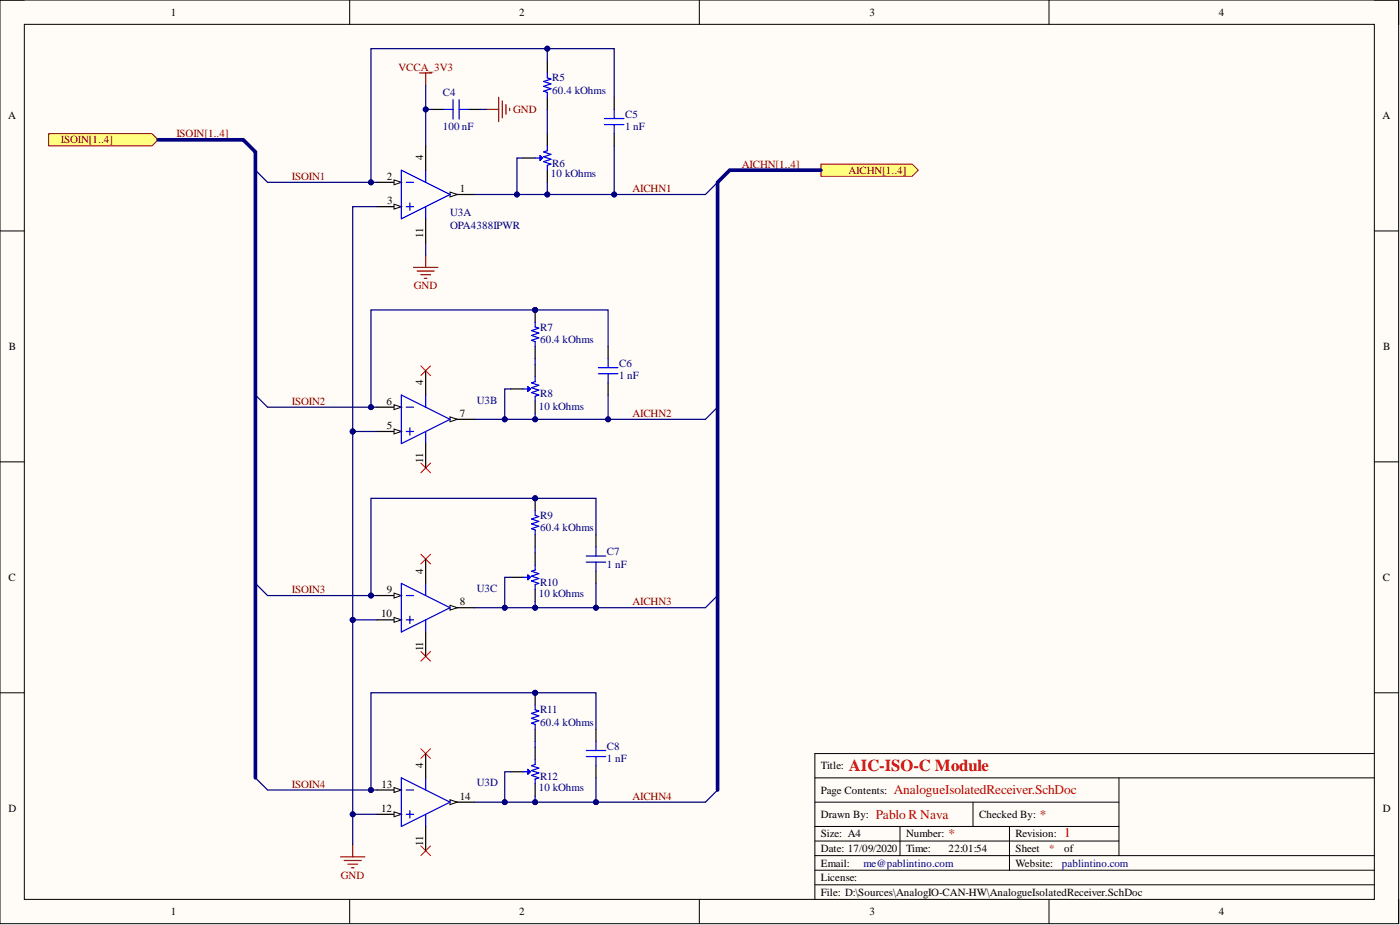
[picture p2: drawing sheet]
<svg xmlns="http://www.w3.org/2000/svg" width="292mm" height="193mm" viewBox="0 0 292 193" stroke-linecap="round" stroke-linejoin="round" font-family="sans-serif">
<defs><g id="words">
<text font-size="3.5" fill="#d50000" x="177.1" y="160.9">AIC-ISO-C Module</text>
<g font-size="2.8" fill="#d50000">
<text x="186.5" y="165.7">AnalogueIsolatedReceiver.SchDoc</text>
<text x="182.7" y="170.8">Pablo R Nava</text>
<text x="217" y="170.8">*</text>
<text x="197.9" y="174.9">*</text>
<text x="222" y="174.6">1</text>
</g>
<g font-size="2.3">
<text x="35.6" y="3.3">1</text>
<text x="108.4" y="3.3">2</text>
<text x="181.4" y="3.3">3</text>
<text x="254.3" y="3.3">4</text>
<text x="1.7" y="24.9">A</text>
<text x="288.4" y="24.9">A</text>
<text x="88.3" y="33.5" transform="rotate(-90 88.3 33.5)">4</text>
<text x="80.7" y="37.5">2</text>
<text x="95.9" y="40.1">1</text>
<text x="80.8" y="42.6">3</text>
<text x="88.3" y="49.7" transform="rotate(-90 88.3 49.7)">11</text>
<text x="1.9" y="73">B</text>
<text x="288.6" y="73">B</text>
<text x="88.3" y="80.4" transform="rotate(-90 88.3 80.4)">4</text>
<text x="80.6" y="84.4">6</text>
<text x="80.7" y="89.5">5</text>
<text x="95.9" y="87">7</text>
<text x="88.3" y="96.6" transform="rotate(-90 88.3 96.6)">11</text>
<text x="88.3" y="119.7" transform="rotate(-90 88.3 119.7)">4</text>
<text x="1.8" y="121.2">C</text>
<text x="80.7" y="123.7">9</text>
<text x="288.5" y="121.2">C</text>
<text x="79.5" y="128.8">10</text>
<text x="95.9" y="126.3">8</text>
<text x="88.3" y="135.9" transform="rotate(-90 88.3 135.9)">11</text>
<text x="88.3" y="160.2" transform="rotate(-90 88.3 160.2)">4</text>
<text x="171.3" y="160.5">Title:</text>
<text x="79.6" y="164.3">13</text>
<text x="95.9" y="166.8">14</text>
<text x="171.3" y="165.6">Page Contents:</text>
<text x="1.8" y="169.4">D</text>
<text x="79.5" y="169.4">12</text>
<text x="171.3" y="170.6">Drawn By:</text>
<text x="204.3" y="170.6">Checked By:</text>
<text x="288.5" y="169.4">D</text>
<text x="88.3" y="176.5" transform="rotate(-90 88.3 176.5)">11</text>
<text x="171.3" y="174.7">Size: A4</text>
<text x="171.3" y="177.7">Date: 17/09/2020</text>
<text x="189.1" y="174.7">Number:</text>
<text x="189.1" y="177.7">Time:</text>
<text x="197.9" y="177.7">22:01:54</text>
<text x="211.9" y="174.7">Revision:</text>
<text x="211.9" y="177.7">Sheet</text>
<text x="222" y="177.7">of</text>
<text x="171.3" y="183.8">License:</text>
<text x="171.3" y="180.8">Email:</text>
<text x="211.9" y="180.8">Website:</text>
<text x="35.6" y="190.9">1</text>
<text x="108.4" y="190.9">2</text>
<text x="171.3" y="186.9">File: D:\Sources\AnalogIO-CAN-HW\AnalogueIsolatedReceiver.SchDoc</text>
<text x="181.4" y="190.9">3</text>
<text x="254.3" y="190.9">4</text>
</g>
<g font-size="2.3" fill="#800000">
<text x="83.1" y="14.7">VCCA_3V3</text>
<text x="107.1" y="23.6">GND</text>
<text x="12.7" y="29.9">ISOIN[1..4]</text>
<text x="36.8" y="28.7">ISOIN[1..4]</text>
<text x="154.8" y="35">AICHN[1..4]</text>
<text x="60.9" y="37.5">ISOIN1</text>
<text x="132" y="40.1">AICHN1</text>
<text x="177" y="36.3">AICHN[1..4]</text>
<text x="86.4" y="60.4">GND</text>
<text x="60.9" y="84.4">ISOIN2</text>
<text x="132" y="87">AICHN2</text>
<text x="60.9" y="123.7">ISOIN3</text>
<text x="132" y="126.3">AICHN3</text>
<text x="60.9" y="164.3">ISOIN4</text>
<text x="132" y="166.8">AICHN4</text>
<text x="71.1" y="183.3">GND</text>
</g>
<g font-size="2.3" fill="#000080">
<text x="115.2" y="17">R5</text>
<text x="92.4" y="20">C4</text>
<text x="115.2" y="19.5">60.4 kOhms</text>
<text x="92.4" y="27.1">100 nF</text>
<text x="130.4" y="24.6">C5</text>
<text x="130.4" y="27.1">1 nF</text>
<text x="115.2" y="34.7">R6</text>
<text x="115" y="37">10 kOhms</text>
<text x="93.9" y="45.1">U3A</text>
<text x="93.9" y="47.7">OPA4388IPWR</text>
<text x="112.7" y="69">R7</text>
<text x="112.7" y="71.5">60.4 kOhms</text>
<text x="129.2" y="76.6">C6</text>
<text x="112.7" y="82.9">R8</text>
<text x="129.2" y="79.1">1 nF</text>
<text x="99.5" y="84.2">U3B</text>
<text x="112.4" y="85.5">10 kOhms</text>
<text x="112.7" y="108.3">R9</text>
<text x="112.7" y="110.8">60.4 kOhms</text>
<text x="126.6" y="115.9">C7</text>
<text x="126.6" y="118.4">1 nF</text>
<text x="99.5" y="123.5">U3C</text>
<text x="112.4" y="124.5">10 kOhms</text>
<text x="112.7" y="122.2">R10</text>
<text x="112.7" y="148.8">R11</text>
<text x="112.7" y="151.4">60.4 kOhms</text>
<text x="126.6" y="156.4">C8</text>
<text x="126.6" y="159">1 nF</text>
<text x="99.5" y="164">U3D</text>
<text x="112.4" y="165.1">10 kOhms</text>
<text x="112.7" y="162.8">R12</text>
<text x="180.2" y="180.8">me@pablintino.com</text>
<text x="221.5" y="180.8">pablintino.com</text>
</g>
<text font-size="2.3" fill="#d50000" x="218.9" y="177.7">*</text>
</g></defs>
<path d="M0 0h291.8v192.7h-291.8z" fill-rule="evenodd" fill="#fffcf8"/>
<path d="M0 0h291.8v192.7h-291.8z" fill="none" stroke="#000" stroke-width=".21"/>
<path d="M5.1 5.1h281.6v182.5h-281.6z" fill-rule="evenodd" fill="#fffcf8"/>
<g fill="none" stroke="#000" stroke-width=".21">
<path d="M0 0h5.1M5.1 5.1h281.6v182.5h-281.6zM73 0v5.1M145.9 0v5.1M218.9 0v5.1M286.7 0h5.1v5.1M0 48.2h5.1M286.7 48.2h5.1M0 96.4h5.1M286.7 96.4h5.1M0 144.5h5.1M286.7 144.5h5.1"/>
<path d="M286.7 157.2h-116.7v30.4M170 172.4h63.5M170 178.5h116.7M170 175.5h63.5M170 167.3h63.5M170 162.3h116.7M187.8 172.4v6.1M203 167.3v5.1M210.6 172.4v9.1M233.5 162.3v16.2M73 187.6v5.1M145.9 187.6v5.1"/>
<path d="M170 181.5h116.7M170 184.6h116.7M218.9 187.6v5.1M291.8 187.6v5.1"/>
</g>
<path d="M10.2 27.9h21.5l1.3 1.3-1.3 1.2h-21.5z" fill-rule="evenodd" fill="#ffff80"/>
<path d="M10.2 27.9h21.5l1.3 1.3-1.3 1.2h-21.5z" fill="none" stroke="#800000" stroke-width=".21"/>
<g fill="none" stroke="#800000" stroke-width=".25">
<path d="M87.5 15.2h2.6M88.8 15.2v2.6M101.5 22.8h2.5M104 20.3v5.1M104.8 21.1v3.5M105.6 21.8v2M106.3 22.6v.5M86.3 55.8h5.1M87 56.5h3.6M87.8 57.3h2M88.6 58.1h.5M88.8 53.3v2.5"/>
<path d="M71.1 178.8h5M71.8 179.5h3.6M73.6 176.2v2.6M72.6 180.3h2M73.3 181h.5"/>
</g>
<path d="M171.3 34.2h19l1.3 1.3-1.3 1.3h-19z" fill-rule="evenodd" fill="#ffff80"/>
<path d="M171.3 34.2h19l1.3 1.3-1.3 1.3h-19z" fill="none" stroke="#800000" stroke-width=".21"/>
<g fill="none" stroke="#000" stroke-width=".25">
<path d="M114.2 12.7v2.5M90.1 22.8h2.5M97.7 22.8h2.5M109.1 33h2.6M114.2 20.3v2.5M114.2 27.9v2.5M114.2 35.5v2.5M128.1 20.3v2.5M128.1 27.9v2.5M111.7 76.1v2.5M126.9 72.3v2.5M126.9 79.9v2.5"/>
<path d="M106.6 81.1h2.5M111.7 83.7v2.5M111.7 115.4v2.5M124.3 111.6v2.5M124.3 119.2v2.5M106.6 120.4h2.5M111.7 123v2.5M111.7 155.9v2.6M124.3 152.1v2.6M124.3 159.7v2.6M106.6 161h2.5M111.7 163.5v2.6"/>
</g>
<g fill="none" stroke="#00f" stroke-width=".25">
<path d="M114.2 15.2v1l.8 .3-1.6 .5 1.6 .5-1.6 .5 1.6 .5-1.6 .5 .8 .3v1M92.6 22.8h1.9M94.5 20.8v4.1M95.8 22.8h1.9M95.8 20.8v4.1M111.7 33h1.5M112.7 32.5l.5 .5-.5 .5zM112.9 32.7v.5h-.2M114.2 30.4v1l-.8 .3 1.6 .5-1.6 .5 1.6 .5-1.6 .5 1.6 .5-.8 .3v1M126.1 26h4.1M126.1 24.7h4.1M128.1 22.8v1.9"/>
<path d="M128.1 26v1.9M111.7 78.6v1l-.8 .3 1.5 .5-1.5 .5 1.5 .5-1.5 .5 1.5 .5-.7 .3v1M124.8 78h4.1M124.8 76.7h4.1M126.9 74.8v1.9M126.9 78v1.9M109.1 81.1h1.5M110.1 80.6l.5 .5-.5 .5zM110.4 80.9v.5h-.3M110.1 119.9l.5 .5-.5 .5zM111.7 117.9v1l-.8 .3 1.5 .5-1.5 .5 1.5 .5-1.5 .5 1.5 .5-.7 .3v1M122.3 117.3h4.1"/>
<path d="M122.3 116h4.1M124.3 114.1v1.9M124.3 117.3v1.9M109.1 120.4h1.5M110.4 120.2v.5h-.3M111.7 158.5v1l-.8 .2 1.5 .5-1.5 .6 1.5 .5-1.5 .5 1.5 .5-.7 .2v1M122.3 157.8h4.1M122.3 156.6h4.1M124.3 154.7v1.9M124.3 157.8v1.9M109.1 161h1.5M110.1 160.5l.5 .5-.5 .5z"/>
<path d="M110.4 160.8v.5h-.3"/>
</g>
<path d="M87.8 76.3l2 2.1M89.8 76.3l-2 2.1M87.8 96.6l2 2M89.8 96.6l-2 2M87.8 115.6l2 2M89.8 115.6l-2 2M87.8 135.9l2 2M89.8 135.9l-2 2M87.8 156.2l2 2M89.8 156.2l-2 2M87.8 176.5l2 2M89.8 176.5l-2 2" fill="none" stroke="#f00" stroke-width=".21"/>
<path d="M53.3 35.5l2.5 2.5M149.7 38l-2.5 2.6M53.3 82.4l2.5 2.5M149.7 84.9l-2.5 2.6M53.3 121.7l2.5 2.5M149.7 124.2l-2.5 2.6M53.3 162.3l2.5 2.5M149.7 164.8l-2.5 2.5" fill="none" stroke="#000080" stroke-width=".25"/>
<path d="M171.3 35.5h-19l-2.6 2.5v126.8" fill="none" stroke="#000080" stroke-width=".76"/>
<circle cx="111.7" cy="64.7" r=".51" fill="#000080"/>
<circle cx="111.7" cy="64.7" r=".51" fill="none" stroke="#000080" stroke-width=".21"/>
<path d="M111.7 64.7v2.5" fill="none" stroke="#000" stroke-width=".25"/>
<circle cx="111.7" cy="64.7" r=".51" fill="#000080"/>
<circle cx="111.7" cy="64.7" r=".51" fill="none" stroke="#000080" stroke-width=".21"/>
<path d="M111.7 72.3v2.5" fill="none" stroke="#000" stroke-width=".25"/>
<path d="M111.7 67.2v1l.7 .3-1.5 .5 1.5 .5-1.5 .5 1.5 .5-1.5 .5 .8 .3v1" fill="none" stroke="#00f" stroke-width=".25"/>
<circle cx="111.7" cy="104" r=".51" fill="#000080"/>
<circle cx="111.7" cy="104" r=".51" fill="none" stroke="#000080" stroke-width=".21"/>
<path d="M111.7 104v2.5" fill="none" stroke="#000" stroke-width=".25"/>
<circle cx="111.7" cy="104" r=".51" fill="#000080"/>
<circle cx="111.7" cy="104" r=".51" fill="none" stroke="#000080" stroke-width=".21"/>
<path d="M111.7 111.6v2.5" fill="none" stroke="#000" stroke-width=".25"/>
<path d="M111.7 106.5v1l.7 .3-1.5 .5 1.5 .5-1.5 .5 1.5 .5-1.5 .5 .8 .3v1" fill="none" stroke="#00f" stroke-width=".25"/>
<circle cx="111.7" cy="144.5" r=".51" fill="#000080"/>
<circle cx="111.7" cy="144.5" r=".51" fill="none" stroke="#000080" stroke-width=".21"/>
<path d="M111.7 144.5v2.6" fill="none" stroke="#000" stroke-width=".25"/>
<circle cx="111.7" cy="144.5" r=".51" fill="#000080"/>
<circle cx="111.7" cy="144.5" r=".51" fill="none" stroke="#000080" stroke-width=".21"/>
<path d="M111.7 152.1v2.6" fill="none" stroke="#000" stroke-width=".25"/>
<path d="M111.7 147.1v1l.7 .2-1.5 .5 1.5 .5-1.5 .5 1.5 .6-1.5 .5 .8 .2v1" fill="none" stroke="#00f" stroke-width=".25"/>
<path d="M111.7 154.7v1.2M124.3 152.1v-7.6h-46.9v20.3h-21.6" fill="none" stroke="#000080" stroke-width=".25"/>
<circle cx="77.4" cy="164.8" r=".51" fill="#000080"/>
<circle cx="77.4" cy="164.8" r=".51" fill="none" stroke="#000080" stroke-width=".21"/>
<circle cx="111.7" cy="144.5" r=".51" fill="#000080"/>
<circle cx="111.7" cy="144.5" r=".51" fill="none" stroke="#000080" stroke-width=".21"/>
<path d="M124.3 111.6v-7.6h-46.9v20.2h-21.6" fill="none" stroke="#000080" stroke-width=".25"/>
<circle cx="77.4" cy="124.2" r=".51" fill="#000080"/>
<circle cx="77.4" cy="124.2" r=".51" fill="none" stroke="#000080" stroke-width=".21"/>
<circle cx="111.7" cy="104" r=".51" fill="#000080"/>
<circle cx="111.7" cy="104" r=".51" fill="none" stroke="#000080" stroke-width=".21"/>
<path d="M126.9 72.3v-7.6h-49.5v20.2h-21.6" fill="none" stroke="#000080" stroke-width=".25"/>
<circle cx="111.7" cy="64.7" r=".51" fill="#000080"/>
<circle cx="111.7" cy="64.7" r=".51" fill="none" stroke="#000080" stroke-width=".21"/>
<circle cx="77.4" cy="84.9" r=".51" fill="#000080"/>
<circle cx="77.4" cy="84.9" r=".51" fill="none" stroke="#000080" stroke-width=".21"/>
<path d="M128.1 20.3v-10.2h-50.7v27.9h-21.6" fill="none" stroke="#000080" stroke-width=".25"/>
<circle cx="114.2" cy="10.1" r=".51" fill="#000080"/>
<circle cx="114.2" cy="10.1" r=".51" fill="none" stroke="#000080" stroke-width=".21"/>
<circle cx="77.4" cy="38" r=".51" fill="#000080"/>
<circle cx="77.4" cy="38" r=".51" fill="none" stroke="#000080" stroke-width=".21"/>
<path d="M78.7 169.9h-5.1v6.3" fill="none" stroke="#000080" stroke-width=".25"/>
<circle cx="73.6" cy="169.9" r=".51" fill="#000080"/>
<circle cx="73.6" cy="169.9" r=".51" fill="none" stroke="#000080" stroke-width=".21"/>
<path d="M73.6 129.3h5.1" fill="none" stroke="#000080" stroke-width=".25"/>
<circle cx="73.6" cy="129.3" r=".51" fill="#000080"/>
<circle cx="73.6" cy="129.3" r=".51" fill="none" stroke="#000080" stroke-width=".21"/>
<path d="M73.6 90h5.1" fill="none" stroke="#000080" stroke-width=".25"/>
<circle cx="73.6" cy="90" r=".51" fill="#000080"/>
<circle cx="73.6" cy="90" r=".51" fill="none" stroke="#000080" stroke-width=".21"/>
<path d="M78.7 43.1h-5.1v46.9" fill="none" stroke="#000080" stroke-width=".25"/>
<circle cx="73.6" cy="90" r=".51" fill="#000080"/>
<circle cx="73.6" cy="90" r=".51" fill="none" stroke="#000080" stroke-width=".21"/>
<path d="M77.4 164.8h1.3" fill="none" stroke="#000080" stroke-width=".25"/>
<circle cx="77.4" cy="164.8" r=".51" fill="#000080"/>
<circle cx="77.4" cy="164.8" r=".51" fill="none" stroke="#000080" stroke-width=".21"/>
<path d="M77.4 124.2h1.3" fill="none" stroke="#000080" stroke-width=".25"/>
<circle cx="77.4" cy="124.2" r=".51" fill="#000080"/>
<circle cx="77.4" cy="124.2" r=".51" fill="none" stroke="#000080" stroke-width=".21"/>
<path d="M77.4 84.9h1.3" fill="none" stroke="#000080" stroke-width=".25"/>
<circle cx="77.4" cy="84.9" r=".51" fill="#000080"/>
<circle cx="77.4" cy="84.9" r=".51" fill="none" stroke="#000080" stroke-width=".21"/>
<path d="M77.4 38h1.3" fill="none" stroke="#000080" stroke-width=".25"/>
<circle cx="77.4" cy="38" r=".51" fill="#000080"/>
<circle cx="77.4" cy="38" r=".51" fill="none" stroke="#000080" stroke-width=".21"/>
<path d="M88.8 22.8h1.3" fill="none" stroke="#000080" stroke-width=".25"/>
<circle cx="88.8" cy="22.8" r=".51" fill="#000080"/>
<circle cx="88.8" cy="22.8" r=".51" fill="none" stroke="#000080" stroke-width=".21"/>
<path d="M106.6 161h-1.3v6.3h-6.3" fill="none" stroke="#000080" stroke-width=".25"/>
<circle cx="105.3" cy="167.3" r=".51" fill="#000080"/>
<circle cx="105.3" cy="167.3" r=".51" fill="none" stroke="#000080" stroke-width=".21"/>
<path d="M111.7 125.5v1.3h-12.7" fill="none" stroke="#000080" stroke-width=".25"/>
<circle cx="105.3" cy="126.8" r=".51" fill="#000080"/>
<circle cx="105.3" cy="126.8" r=".51" fill="none" stroke="#000080" stroke-width=".21"/>
<circle cx="111.7" cy="126.8" r=".51" fill="#000080"/>
<circle cx="111.7" cy="126.8" r=".51" fill="none" stroke="#000080" stroke-width=".21"/>
<path d="M111.7 86.2v1.3h-12.7" fill="none" stroke="#000080" stroke-width=".25"/>
<circle cx="105.3" cy="87.5" r=".51" fill="#000080"/>
<circle cx="105.3" cy="87.5" r=".51" fill="none" stroke="#000080" stroke-width=".21"/>
<circle cx="111.7" cy="87.5" r=".51" fill="#000080"/>
<circle cx="111.7" cy="87.5" r=".51" fill="none" stroke="#000080" stroke-width=".21"/>
<path d="M114.2 38v2.6h-15.2" fill="none" stroke="#000080" stroke-width=".25"/>
<circle cx="107.8" cy="40.6" r=".51" fill="#000080"/>
<circle cx="107.8" cy="40.6" r=".51" fill="none" stroke="#000080" stroke-width=".21"/>
<circle cx="114.2" cy="40.6" r=".51" fill="#000080"/>
<circle cx="114.2" cy="40.6" r=".51" fill="none" stroke="#000080" stroke-width=".21"/>
<path d="M100.2 22.8h1.3M111.7 166.1v1.2h-6.4" fill="none" stroke="#000080" stroke-width=".25"/>
<circle cx="105.3" cy="167.3" r=".51" fill="#000080"/>
<circle cx="105.3" cy="167.3" r=".51" fill="none" stroke="#000080" stroke-width=".21"/>
<circle cx="111.7" cy="167.3" r=".51" fill="#000080"/>
<circle cx="111.7" cy="167.3" r=".51" fill="none" stroke="#000080" stroke-width=".21"/>
<path d="M106.6 120.4h-1.3v6.4" fill="none" stroke="#000080" stroke-width=".25"/>
<circle cx="105.3" cy="126.8" r=".51" fill="#000080"/>
<circle cx="105.3" cy="126.8" r=".51" fill="none" stroke="#000080" stroke-width=".21"/>
<path d="M106.6 81.1h-1.3v6.4" fill="none" stroke="#000080" stroke-width=".25"/>
<circle cx="105.3" cy="87.5" r=".51" fill="#000080"/>
<circle cx="105.3" cy="87.5" r=".51" fill="none" stroke="#000080" stroke-width=".21"/>
<path d="M109.1 33h-1.3v7.6" fill="none" stroke="#000080" stroke-width=".25"/>
<circle cx="107.8" cy="40.6" r=".51" fill="#000080"/>
<circle cx="107.8" cy="40.6" r=".51" fill="none" stroke="#000080" stroke-width=".21"/>
<path d="M111.7 167.3h12.6" fill="none" stroke="#000080" stroke-width=".25"/>
<circle cx="124.3" cy="167.3" r=".51" fill="#000080"/>
<circle cx="124.3" cy="167.3" r=".51" fill="none" stroke="#000080" stroke-width=".21"/>
<circle cx="111.7" cy="167.3" r=".51" fill="#000080"/>
<circle cx="111.7" cy="167.3" r=".51" fill="none" stroke="#000080" stroke-width=".21"/>
<path d="M111.7 126.8h12.6" fill="none" stroke="#000080" stroke-width=".25"/>
<circle cx="111.7" cy="126.8" r=".51" fill="#000080"/>
<circle cx="111.7" cy="126.8" r=".51" fill="none" stroke="#000080" stroke-width=".21"/>
<circle cx="124.3" cy="126.8" r=".51" fill="#000080"/>
<circle cx="124.3" cy="126.8" r=".51" fill="none" stroke="#000080" stroke-width=".21"/>
<path d="M111.7 87.5h35.5" fill="none" stroke="#000080" stroke-width=".25"/>
<circle cx="111.7" cy="87.5" r=".51" fill="#000080"/>
<circle cx="111.7" cy="87.5" r=".51" fill="none" stroke="#000080" stroke-width=".21"/>
<circle cx="126.9" cy="87.5" r=".51" fill="#000080"/>
<circle cx="126.9" cy="87.5" r=".51" fill="none" stroke="#000080" stroke-width=".21"/>
<path d="M114.2 40.6h33" fill="none" stroke="#000080" stroke-width=".25"/>
<circle cx="114.2" cy="40.6" r=".51" fill="#000080"/>
<circle cx="114.2" cy="40.6" r=".51" fill="none" stroke="#000080" stroke-width=".21"/>
<circle cx="128.1" cy="40.6" r=".51" fill="#000080"/>
<circle cx="128.1" cy="40.6" r=".51" fill="none" stroke="#000080" stroke-width=".21"/>
<path d="M124.3 162.3v5h22.9" fill="none" stroke="#000080" stroke-width=".25"/>
<circle cx="124.3" cy="167.3" r=".51" fill="#000080"/>
<circle cx="124.3" cy="167.3" r=".51" fill="none" stroke="#000080" stroke-width=".21"/>
<path d="M124.3 121.7v5.1h22.9" fill="none" stroke="#000080" stroke-width=".25"/>
<circle cx="124.3" cy="126.8" r=".51" fill="#000080"/>
<circle cx="124.3" cy="126.8" r=".51" fill="none" stroke="#000080" stroke-width=".21"/>
<path d="M73.6 129.3v40.6" fill="none" stroke="#000080" stroke-width=".25"/>
<circle cx="73.6" cy="129.3" r=".51" fill="#000080"/>
<circle cx="73.6" cy="129.3" r=".51" fill="none" stroke="#000080" stroke-width=".21"/>
<circle cx="73.6" cy="169.9" r=".51" fill="#000080"/>
<circle cx="73.6" cy="169.9" r=".51" fill="none" stroke="#000080" stroke-width=".21"/>
<path d="M73.6 90v39.3" fill="none" stroke="#000080" stroke-width=".25"/>
<circle cx="73.6" cy="90" r=".51" fill="#000080"/>
<circle cx="73.6" cy="90" r=".51" fill="none" stroke="#000080" stroke-width=".21"/>
<circle cx="73.6" cy="129.3" r=".51" fill="#000080"/>
<circle cx="73.6" cy="129.3" r=".51" fill="none" stroke="#000080" stroke-width=".21"/>
<path d="M88.8 17.8v12.6M88.8 50.7v2.6" fill="none" stroke="#000080" stroke-width=".25"/>
<circle cx="88.8" cy="22.8" r=".51" fill="#000080"/>
<circle cx="88.8" cy="22.8" r=".51" fill="none" stroke="#000080" stroke-width=".21"/>
<path d="M114.2 10.1v2.6M114.2 22.8v5.1M111.7 74.8v1.3M111.7 114.1v1.3" fill="none" stroke="#000080" stroke-width=".25"/>
<circle cx="114.2" cy="10.1" r=".51" fill="#000080"/>
<circle cx="114.2" cy="10.1" r=".51" fill="none" stroke="#000080" stroke-width=".21"/>
<path d="M126.9 82.4v5.1" fill="none" stroke="#000080" stroke-width=".25"/>
<circle cx="126.9" cy="87.5" r=".51" fill="#000080"/>
<circle cx="126.9" cy="87.5" r=".51" fill="none" stroke="#000080" stroke-width=".21"/>
<path d="M128.1 30.4v10.2" fill="none" stroke="#000080" stroke-width=".25"/>
<circle cx="128.1" cy="40.6" r=".51" fill="#000080"/>
<circle cx="128.1" cy="40.6" r=".51" fill="none" stroke="#000080" stroke-width=".21"/>
<path d="M33 29.2h17.8l2.5 2.5v130.6" fill="none" stroke="#000080" stroke-width=".76"/>
<path d="M93.9 40.6h5.1" fill="none" stroke="#000" stroke-width=".25"/>
<path d="M93.9 40.1l1.5 .5-1.5 .5z" fill="#f8fcff"/>
<path d="M93.9 40.1l1.5 .5-1.5 .5z" fill="none" stroke="#000" stroke-width=".21"/>
<path d="M78.7 38h5" fill="none" stroke="#000" stroke-width=".25"/>
<path d="M82.2 37.5l1.5 .5-1.5 .5z" fill="#f8fcff"/>
<path d="M82.2 37.5l1.5 .5-1.5 .5z" fill="none" stroke="#000" stroke-width=".21"/>
<path d="M78.7 43.1h5" fill="none" stroke="#000" stroke-width=".25"/>
<path d="M82.2 42.6l1.5 .5-1.5 .5z" fill="#f8fcff"/>
<path d="M82.2 42.6l1.5 .5-1.5 .5z" fill="none" stroke="#000" stroke-width=".21"/>
<path d="M83.7 35.5l10.2 5.1-10.2 5zM84.8 38h1.5M88.8 35.5v2.5M84.8 43.1h1.5M85.5 42.3v1.6M88.8 43.1v2.5" fill="none" stroke="#00f" stroke-width=".25"/>
<path d="M88.8 30.4v5.1M88.8 45.6v5.1M78.7 90h5" fill="none" stroke="#000" stroke-width=".25"/>
<path d="M82.2 89.5l1.5 .5-1.5 .5z" fill="#f8fcff"/>
<path d="M82.2 89.5l1.5 .5-1.5 .5z" fill="none" stroke="#000" stroke-width=".21"/>
<path d="M78.7 84.9h5" fill="none" stroke="#000" stroke-width=".25"/>
<path d="M82.2 84.4l1.5 .5-1.5 .6z" fill="#f8fcff"/>
<path d="M82.2 84.4l1.5 .5-1.5 .6z" fill="none" stroke="#000" stroke-width=".21"/>
<path d="M93.9 87.5h5.1" fill="none" stroke="#000" stroke-width=".25"/>
<path d="M93.9 87l1.5 .5-1.5 .5z" fill="#f8fcff"/>
<path d="M93.9 87l1.5 .5-1.5 .5z" fill="none" stroke="#000" stroke-width=".21"/>
<path d="M83.7 82.4l10.2 5.1-10.2 5zM84.8 84.9h1.5M84.8 90h1.5M85.5 89.3v1.5M88.8 82.4v2.5M88.8 90v2.5" fill="none" stroke="#00f" stroke-width=".25"/>
<path d="M88.8 77.3v5.1M88.8 92.5v5.1M93.9 126.8h5.1" fill="none" stroke="#000" stroke-width=".25"/>
<path d="M93.9 126.3l1.5 .5-1.5 .5z" fill="#f8fcff"/>
<path d="M93.9 126.3l1.5 .5-1.5 .5z" fill="none" stroke="#000" stroke-width=".21"/>
<path d="M78.7 129.3h5" fill="none" stroke="#000" stroke-width=".25"/>
<path d="M82.2 128.8l1.5 .5-1.5 .5z" fill="#f8fcff"/>
<path d="M82.2 128.8l1.5 .5-1.5 .5z" fill="none" stroke="#000" stroke-width=".21"/>
<path d="M78.7 124.2h5" fill="none" stroke="#000" stroke-width=".25"/>
<path d="M82.2 123.7l1.5 .5-1.5 .5z" fill="#f8fcff"/>
<path d="M82.2 123.7l1.5 .5-1.5 .5z" fill="none" stroke="#000" stroke-width=".21"/>
<path d="M83.7 121.7l10.2 5.1-10.2 5zM84.8 124.2h1.5M84.8 129.3h1.5M85.5 128.6v1.5M88.8 121.7v2.5M88.8 129.3v2.5" fill="none" stroke="#00f" stroke-width=".25"/>
<path d="M88.8 116.6v5.1M88.8 131.8v5.1M93.9 167.3h5.1" fill="none" stroke="#000" stroke-width=".25"/>
<path d="M93.9 166.8l1.5 .5-1.5 .6z" fill="#f8fcff"/>
<path d="M93.9 166.8l1.5 .5-1.5 .6z" fill="none" stroke="#000" stroke-width=".21"/>
<path d="M78.7 169.9h5" fill="none" stroke="#000" stroke-width=".25"/>
<path d="M82.2 169.4l1.5 .5-1.5 .5z" fill="#f8fcff"/>
<path d="M82.2 169.4l1.5 .5-1.5 .5z" fill="none" stroke="#000" stroke-width=".21"/>
<path d="M78.7 164.8h5" fill="none" stroke="#000" stroke-width=".25"/>
<path d="M82.2 164.3l1.5 .5-1.5 .5z" fill="#f8fcff"/>
<path d="M82.2 164.3l1.5 .5-1.5 .5z" fill="none" stroke="#000" stroke-width=".21"/>
<path d="M83.7 162.3l10.2 5-10.2 5.1zM84.8 164.8h1.5M84.8 169.9h1.5M85.5 169.1v1.5M88.8 162.3v2.5M88.8 169.9v2.5" fill="none" stroke="#00f" stroke-width=".25"/>
<path d="M88.8 157.2v5.1M88.8 172.4v5.1" fill="none" stroke="#000" stroke-width=".25"/>
<use href="#words"/>
</svg>
